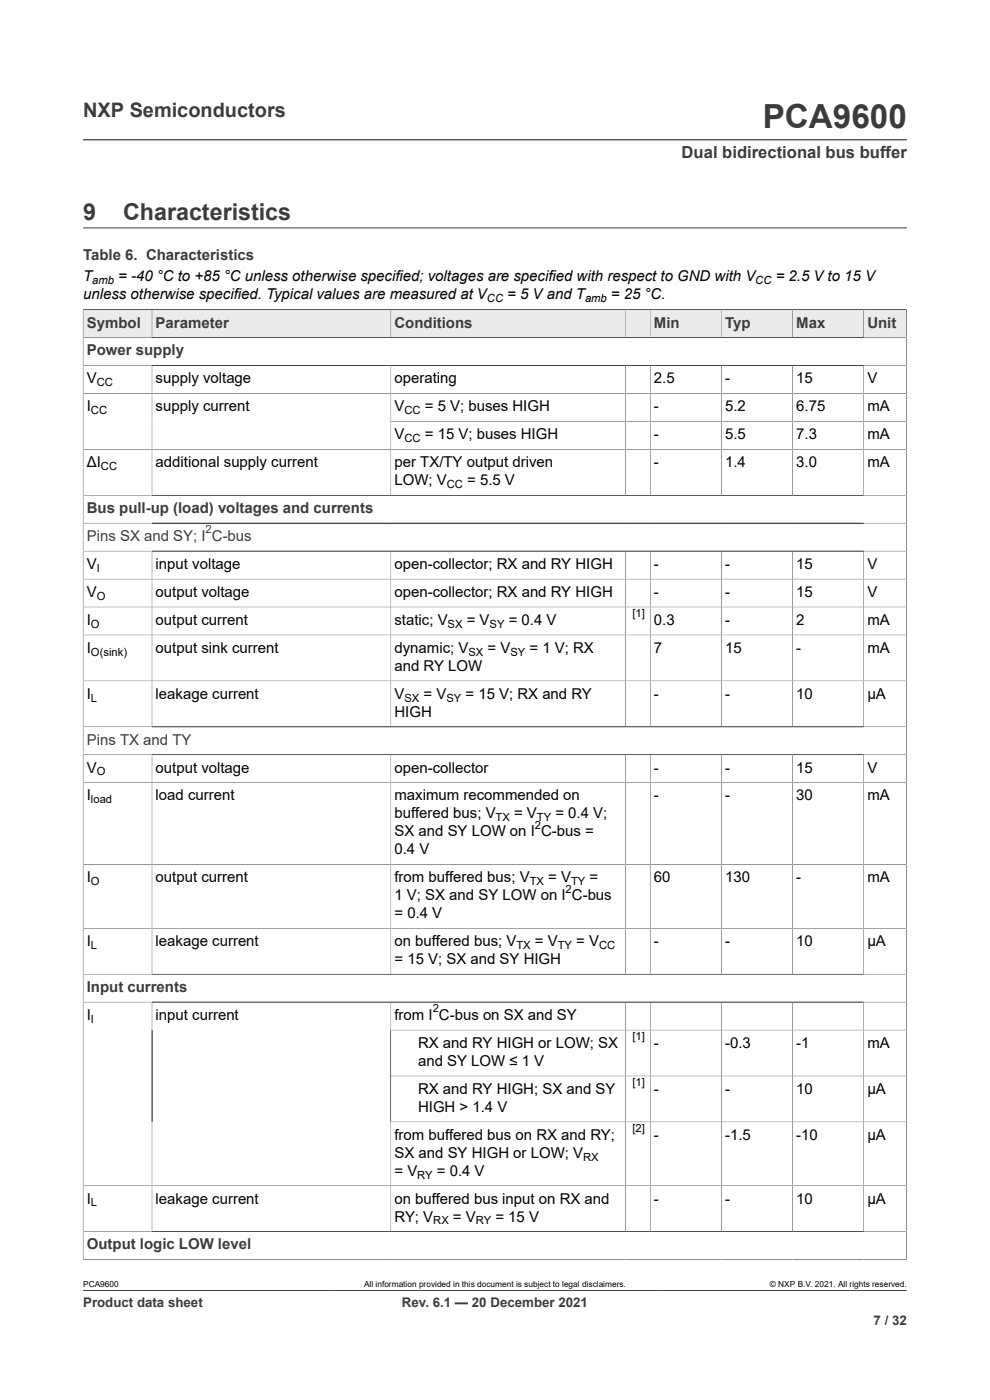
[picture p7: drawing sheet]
<svg xmlns="http://www.w3.org/2000/svg" width="210mm" height="297mm" viewBox="0 0 210 297" stroke-linecap="round" stroke-linejoin="round" font-family="sans-serif">
<defs><g id="words">
<text font-size="7.1" fill="#3c3c3c" x="161.8" y="27.2">PCA9600</text>
<g font-size="4.9" fill="#3c3c3c">
<text x="17.6" y="46.6">9</text>
<text x="26.1" y="46.6">Characteristics</text>
</g>
<text font-size="4.2" fill="#3c3c3c" x="17.6" y="24.8">NXP Semiconductors</text>
<text font-size="3.5" fill="#3c3c3c" x="144.6" y="33.5">Dual bidirectional bus buffer</text>
<g font-size="3.2">
<text x="17.6" y="59.7">T</text>
<text x="25.1" y="59.7">= -40 °C to +85 °C unless otherwise specified; voltages are specified with respect to GND with V</text>
<text x="164.5" y="59.7">= 2.5 V to 15 V</text>
<text x="17.6" y="63.5">unless otherwise specified. Typical values are measured at V</text>
<text x="107.6" y="63.5">= 5 V and T</text>
<text x="129.6" y="63.5">= 25 °C.</text>
<text x="18.4" y="81.3">V</text>
<text x="33" y="81.3">supply voltage</text>
<text x="83.7" y="81.3">operating</text>
<text x="138.7" y="81.3">2.5</text>
<text x="153.8" y="81.3">-</text>
<text x="168.9" y="81.3">15</text>
<text x="184" y="81.3">V</text>
<text x="18.4" y="87.3">I</text>
<text x="33" y="87.3">supply current</text>
<text x="83.7" y="87.3">V</text>
<text x="90.1" y="87.3">= 5 V; buses HIGH</text>
<text x="138.7" y="87.3">-</text>
<text x="153.8" y="87.3">5.2</text>
<text x="168.9" y="87.3">6.75</text>
<text x="184" y="87.3">mA</text>
<text x="83.7" y="93.2">V</text>
<text x="90.1" y="93.2">= 15 V; buses HIGH</text>
<text x="138.7" y="93.2">-</text>
<text x="153.8" y="93.2">5.5</text>
<text x="168.9" y="93.2">7.3</text>
<text x="184" y="93.2">mA</text>
<text x="18.4" y="99.1">ΔI</text>
<text x="33" y="99.1">additional supply current</text>
<text x="83.7" y="99.1">per TX/TY output driven</text>
<text x="138.7" y="99.1">-</text>
<text x="153.8" y="99.1">1.4</text>
<text x="168.9" y="99.1">3.0</text>
<text x="184" y="99.1">mA</text>
<text x="83.7" y="102.9">LOW; V</text>
<text x="99.1" y="102.9">= 5.5 V</text>
<text x="18.4" y="120.7">V</text>
<text x="33" y="120.7">input voltage</text>
<text x="83.7" y="120.7">open-collector; RX and RY HIGH</text>
<text x="138.7" y="120.7">-</text>
<text x="153.8" y="120.7">-</text>
<text x="168.9" y="120.7">15</text>
<text x="184" y="120.7">V</text>
<text x="18.4" y="126.6">V</text>
<text x="33" y="126.6">output voltage</text>
<text x="83.7" y="126.6">open-collector; RX and RY HIGH</text>
<text x="138.7" y="126.6">-</text>
<text x="153.8" y="126.6">-</text>
<text x="168.9" y="126.6">15</text>
<text x="184" y="126.6">V</text>
<text x="18.4" y="132.6">I</text>
<text x="33" y="132.6">output current</text>
<text x="83.7" y="132.6">static; V</text>
<text x="99" y="132.6">= V</text>
<text x="107.9" y="132.6">= 0.4 V</text>
<text x="138.7" y="132.6">0.3</text>
<text x="153.8" y="132.6">-</text>
<text x="168.9" y="132.6">2</text>
<text x="184" y="132.6">mA</text>
<text x="18.4" y="138.5">I</text>
<text x="33" y="138.5">output sink current</text>
<text x="83.7" y="138.5">dynamic; V</text>
<text x="83.7" y="142.3">and RY LOW</text>
<text x="103.4" y="138.5">= V</text>
<text x="112.3" y="138.5">= 1 V; RX</text>
<text x="138.7" y="138.5">7</text>
<text x="153.8" y="138.5">15</text>
<text x="168.9" y="138.5">-</text>
<text x="184" y="138.5">mA</text>
<text x="18.4" y="148.2">I</text>
<text x="33" y="148.2">leakage current</text>
<text x="83.7" y="148.2">V</text>
<text x="89.8" y="148.2">= V</text>
<text x="98.7" y="148.2">= 15 V; RX and RY</text>
<text x="138.7" y="148.2">-</text>
<text x="153.8" y="148.2">-</text>
<text x="168.9" y="148.2">10</text>
<text x="184" y="148.2">μA</text>
<text x="83.7" y="152">HIGH</text>
<text x="18.4" y="163.9">V</text>
<text x="33" y="163.9">output voltage</text>
<text x="83.7" y="163.9">open-collector</text>
<text x="138.7" y="163.9">-</text>
<text x="153.8" y="163.9">-</text>
<text x="168.9" y="163.9">15</text>
<text x="184" y="163.9">V</text>
<text x="18.4" y="169.8">I</text>
<text x="33" y="169.8">load current</text>
<text x="83.7" y="169.8">maximum recommended on</text>
<text x="83.7" y="173.6">buffered bus; V</text>
<text x="109.1" y="173.6">= V</text>
<text x="117.8" y="173.6">= 0.4 V;</text>
<text x="138.7" y="169.8">-</text>
<text x="153.8" y="169.8">-</text>
<text x="168.9" y="169.8">30</text>
<text x="184" y="169.8">mA</text>
<text x="83.7" y="177.4">SX and SY LOW on I C-bus =</text>
<text x="83.7" y="181.2">0.4 V</text>
<text x="18.4" y="187.2">I</text>
<text x="33" y="187.2">output current</text>
<text x="83.7" y="187.2">from buffered bus; V</text>
<text x="83.7" y="191">1 V; SX and SY LOW on I C-bus</text>
<text x="116.3" y="187.2">= V</text>
<text x="125" y="187.2">=</text>
<text x="138.7" y="187.2">60</text>
<text x="153.8" y="187.2">130</text>
<text x="168.9" y="187.2">-</text>
<text x="184" y="187.2">mA</text>
<text x="83.7" y="194.8">= 0.4 V</text>
<text x="18.4" y="200.7">I</text>
<text x="33" y="200.7">leakage current</text>
<text x="83.7" y="200.7">on buffered bus; V</text>
<text x="113.5" y="200.7">= V</text>
<text x="122.2" y="200.7">= V</text>
<text x="138.7" y="200.7">-</text>
<text x="153.8" y="200.7">-</text>
<text x="168.9" y="200.7">10</text>
<text x="184" y="200.7">μA</text>
<text x="83.7" y="204.5">= 15 V; SX and SY HIGH</text>
<text x="18.4" y="216.4">I</text>
<text x="33" y="216.4">input current</text>
<text x="83.7" y="216.4">from I C-bus on SX and SY</text>
<text x="88.7" y="222.3">RX and RY HIGH or LOW; SX</text>
<text x="88.7" y="226.1">and SY LOW ≤ 1 V</text>
<text x="138.7" y="222.3">-</text>
<text x="153.8" y="222.3">-0.3</text>
<text x="168.9" y="222.3">-1</text>
<text x="184" y="222.3">mA</text>
<text x="88.7" y="232">RX and RY HIGH; SX and SY</text>
<text x="138.7" y="232">-</text>
<text x="153.8" y="232">-</text>
<text x="168.9" y="232">10</text>
<text x="184" y="232">μA</text>
<text x="88.7" y="235.9">HIGH &gt; 1.4 V</text>
<text x="83.7" y="241.8">from buffered bus on RX and RY;</text>
<text x="83.7" y="245.6">SX and SY HIGH or LOW; V</text>
<text x="138.7" y="241.8">-</text>
<text x="153.8" y="241.8">-1.5</text>
<text x="168.9" y="241.8">-10</text>
<text x="184" y="241.8">μA</text>
<text x="83.7" y="249.4">= V</text>
<text x="92.7" y="249.4">= 0.4 V</text>
<text x="18.4" y="255.3">I</text>
<text x="33" y="255.3">leakage current</text>
<text x="83.7" y="255.3">on buffered bus input on RX and</text>
<text x="138.7" y="255.3">-</text>
<text x="153.8" y="255.3">-</text>
<text x="168.9" y="255.3">10</text>
<text x="184" y="255.3">μA</text>
<text x="83.7" y="259.1">RY; V</text>
<text x="96.1" y="259.1">= V</text>
<text x="105.1" y="259.1">= 15 V</text>
</g>
<g font-size="3.2" fill="#3c3c3c">
<text x="17.6" y="55.2">Table 6. Characteristics</text>
<text x="18.4" y="69.5">Symbol</text>
<text x="33" y="69.5">Parameter</text>
<text x="83.7" y="69.5">Conditions</text>
<text x="138.7" y="69.5">Min</text>
<text x="153.8" y="69.5">Typ</text>
<text x="168.9" y="69.5">Max</text>
<text x="184" y="69.5">Unit</text>
<text x="18.4" y="75.4">Power supply</text>
<text x="18.4" y="108.9">Bus pull-up (load) voltages and currents</text>
<text x="18.4" y="114.8">Pins SX and SY; I C-bus</text>
<text x="18.4" y="158">Pins TX and TY</text>
<text x="18.4" y="210.5">Input currents</text>
<text x="18.4" y="265.1">Output logic LOW level</text>
</g>
<g font-size="2.8" fill="#3c3c3c">
<text x="17.6" y="277.3">Product data sheet</text>
<text x="85.3" y="277.3">Rev. 6.1 — 20 December 2021</text>
<text x="185.3" y="281">7 / 32</text>
</g>
<g font-size="2.4">
<text x="19.6" y="60.3">amb</text>
<text x="103.3" y="64.1">CC</text>
<text x="124.1" y="64.1">amb</text>
<text x="160.2" y="60.3">CC</text>
<text x="20.5" y="82">CC</text>
<text x="19.3" y="87.9">CC</text>
<text x="85.8" y="87.9">CC</text>
<text x="85.8" y="93.8">CC</text>
<text x="21.4" y="99.7">CC</text>
<text x="94.8" y="103.5">CC</text>
<text x="20.5" y="121.3">I</text>
<text x="20.5" y="127.3">O</text>
<text x="134.2" y="130.9">[1]</text>
<text x="19.3" y="133.2">O</text>
<text x="95" y="133.2">SX</text>
<text x="103.9" y="133.2">SY</text>
<text x="19.3" y="139.1">O(sink)</text>
<text x="99.4" y="139.1">SX</text>
<text x="108.3" y="139.1">SY</text>
<text x="19.3" y="148.8">L</text>
<text x="85.8" y="148.8">SX</text>
<text x="94.7" y="148.8">SY</text>
<text x="20.5" y="164.5">O</text>
<text x="19.3" y="170.4">load</text>
<text x="105.1" y="174.2">TX</text>
<text x="113.5" y="175.8">2</text>
<text x="113.9" y="174.2">TY</text>
<text x="19.3" y="187.8">O</text>
<text x="112.4" y="187.8">TX</text>
<text x="120" y="189.3">2</text>
<text x="121.1" y="187.8">TY</text>
<text x="19.3" y="201.3">L</text>
<text x="109.5" y="201.3">TX</text>
<text x="118.3" y="201.3">TY</text>
<text x="127.1" y="201.3">CC</text>
<text x="91.8" y="214.7">2</text>
<text x="19.3" y="217">I</text>
<text x="134.2" y="220.7">[1]</text>
<text x="134.2" y="230.4">[1]</text>
<text x="134.2" y="240.1">[2]</text>
<text x="88.5" y="250">RY</text>
<text x="123.7" y="246.2">RX</text>
<text x="19.3" y="255.9">L</text>
<text x="91.9" y="259.8">RX</text>
<text x="100.9" y="259.8">RY</text>
</g>
<text font-size="2.4" fill="#3c3c3c" x="43.6" y="113.1">2</text>
<g font-size="1.8">
<text x="17.6" y="273.1">PCA9600</text>
<text x="77.2" y="273.1">All information provided in this document is subject to legal disclaimers.</text>
<text x="163.3" y="273.1">© NXP B.V. 2021. All rights reserved.</text>
</g>
</g></defs>
<path d="M17.6 29.7h174.8M17.6 48.3h174.8M17.6 65.7h174.7" fill="none" stroke="#3c3c3c" stroke-width=".21"/>
<path d="M17.7 65.8h14.5v5.8h-14.5z" fill="#ebebeb"/>
<path d="M17.6 65.7h14.6v5.9h-14.6z" fill="none" stroke="#3c3c3c" stroke-width=".21"/>
<path d="M32.3 65.8h50.5v5.8h-50.5z" fill="#ebebeb"/>
<path d="M32.2 65.7h50.7v5.9h-50.7z" fill="none" stroke="#3c3c3c" stroke-width=".21"/>
<path d="M83 65.8h49.6v5.8h-49.6z" fill="#ebebeb"/>
<path d="M82.9 65.7h49.8v5.9h-49.8z" fill="none" stroke="#3c3c3c" stroke-width=".21"/>
<path d="M132.7 65.8h5.2v5.8h-5.2z" fill="#ebebeb"/>
<path d="M132.7 65.7h5.2v5.9h-5.2z" fill="none" stroke="#3c3c3c" stroke-width=".21"/>
<path d="M138 65.8h15v5.8h-15z" fill="#ebebeb"/>
<path d="M137.9 65.7h15.1v5.9h-15.1z" fill="none" stroke="#3c3c3c" stroke-width=".21"/>
<path d="M153.1 65.8h14.9v5.8h-14.9z" fill="#ebebeb"/>
<path d="M153 65.7h15.1v5.9h-15.1z" fill="none" stroke="#3c3c3c" stroke-width=".21"/>
<path d="M168.2 65.8h14.9v5.8h-14.9z" fill="#ebebeb"/>
<path d="M168.1 65.7h15.1v5.9h-15.1z" fill="none" stroke="#3c3c3c" stroke-width=".21"/>
<path d="M183.3 65.8h8.9v5.8h-8.9z" fill="#ebebeb"/>
<g fill="none" stroke="#3c3c3c" stroke-width=".21">
<path d="M17.6 77.6h174.7M32.2 77.6v27.5M82.9 77.6v27.5M132.7 77.6v27.5M137.9 77.6v27.5M153 77.6v27.5M168.1 77.6v27.5M183.2 71.6v-5.9h9.1v201.6M183.2 77.6v27.5M192.3 71.6h-174.7v195.7M17.6 83.5h174.7M17.6 95.3h174.7"/>
<path d="M82.9 89.4h109.4M17.6 105.1h174.7M17.6 111h174.7M17.6 116.9h174.7M32.2 116.9v37.3M82.9 116.9v37.3M132.7 116.9v37.3M137.9 116.9v37.3M153 116.9v37.3M168.1 116.9v37.3M183.2 116.9v37.3M17.6 122.9h174.7"/>
<path d="M17.6 128.8h174.7M17.6 134.7h174.7M17.6 144.4h174.7M17.6 154.2h174.7M17.6 160.1h174.7M17.6 166h174.7M32.2 160.1v46.6M82.9 160.1v46.6M132.7 160.1v46.6M137.9 160.1v46.6M153 160.1v46.6M168.1 160.1v46.6"/>
<path d="M183.2 160.1v46.6M17.6 183.4h174.7M17.6 196.9h174.7M17.6 206.7h174.7M17.6 212.6h174.7M32.2 212.6v48.7M82.9 212.6v48.7M82.9 218.5h109.4M132.7 212.6v48.7M137.9 212.6v48.7M153 212.6v48.7M168.1 212.6v48.7"/>
<path d="M183.2 212.6v48.7M82.9 228.3h109.4M82.9 238h109.4M17.6 251.5h174.7M17.6 267.2h174.7M17.6 273.8h174.8M192.3 261.3h-174.7"/>
</g>
<use href="#words"/>
</svg>
